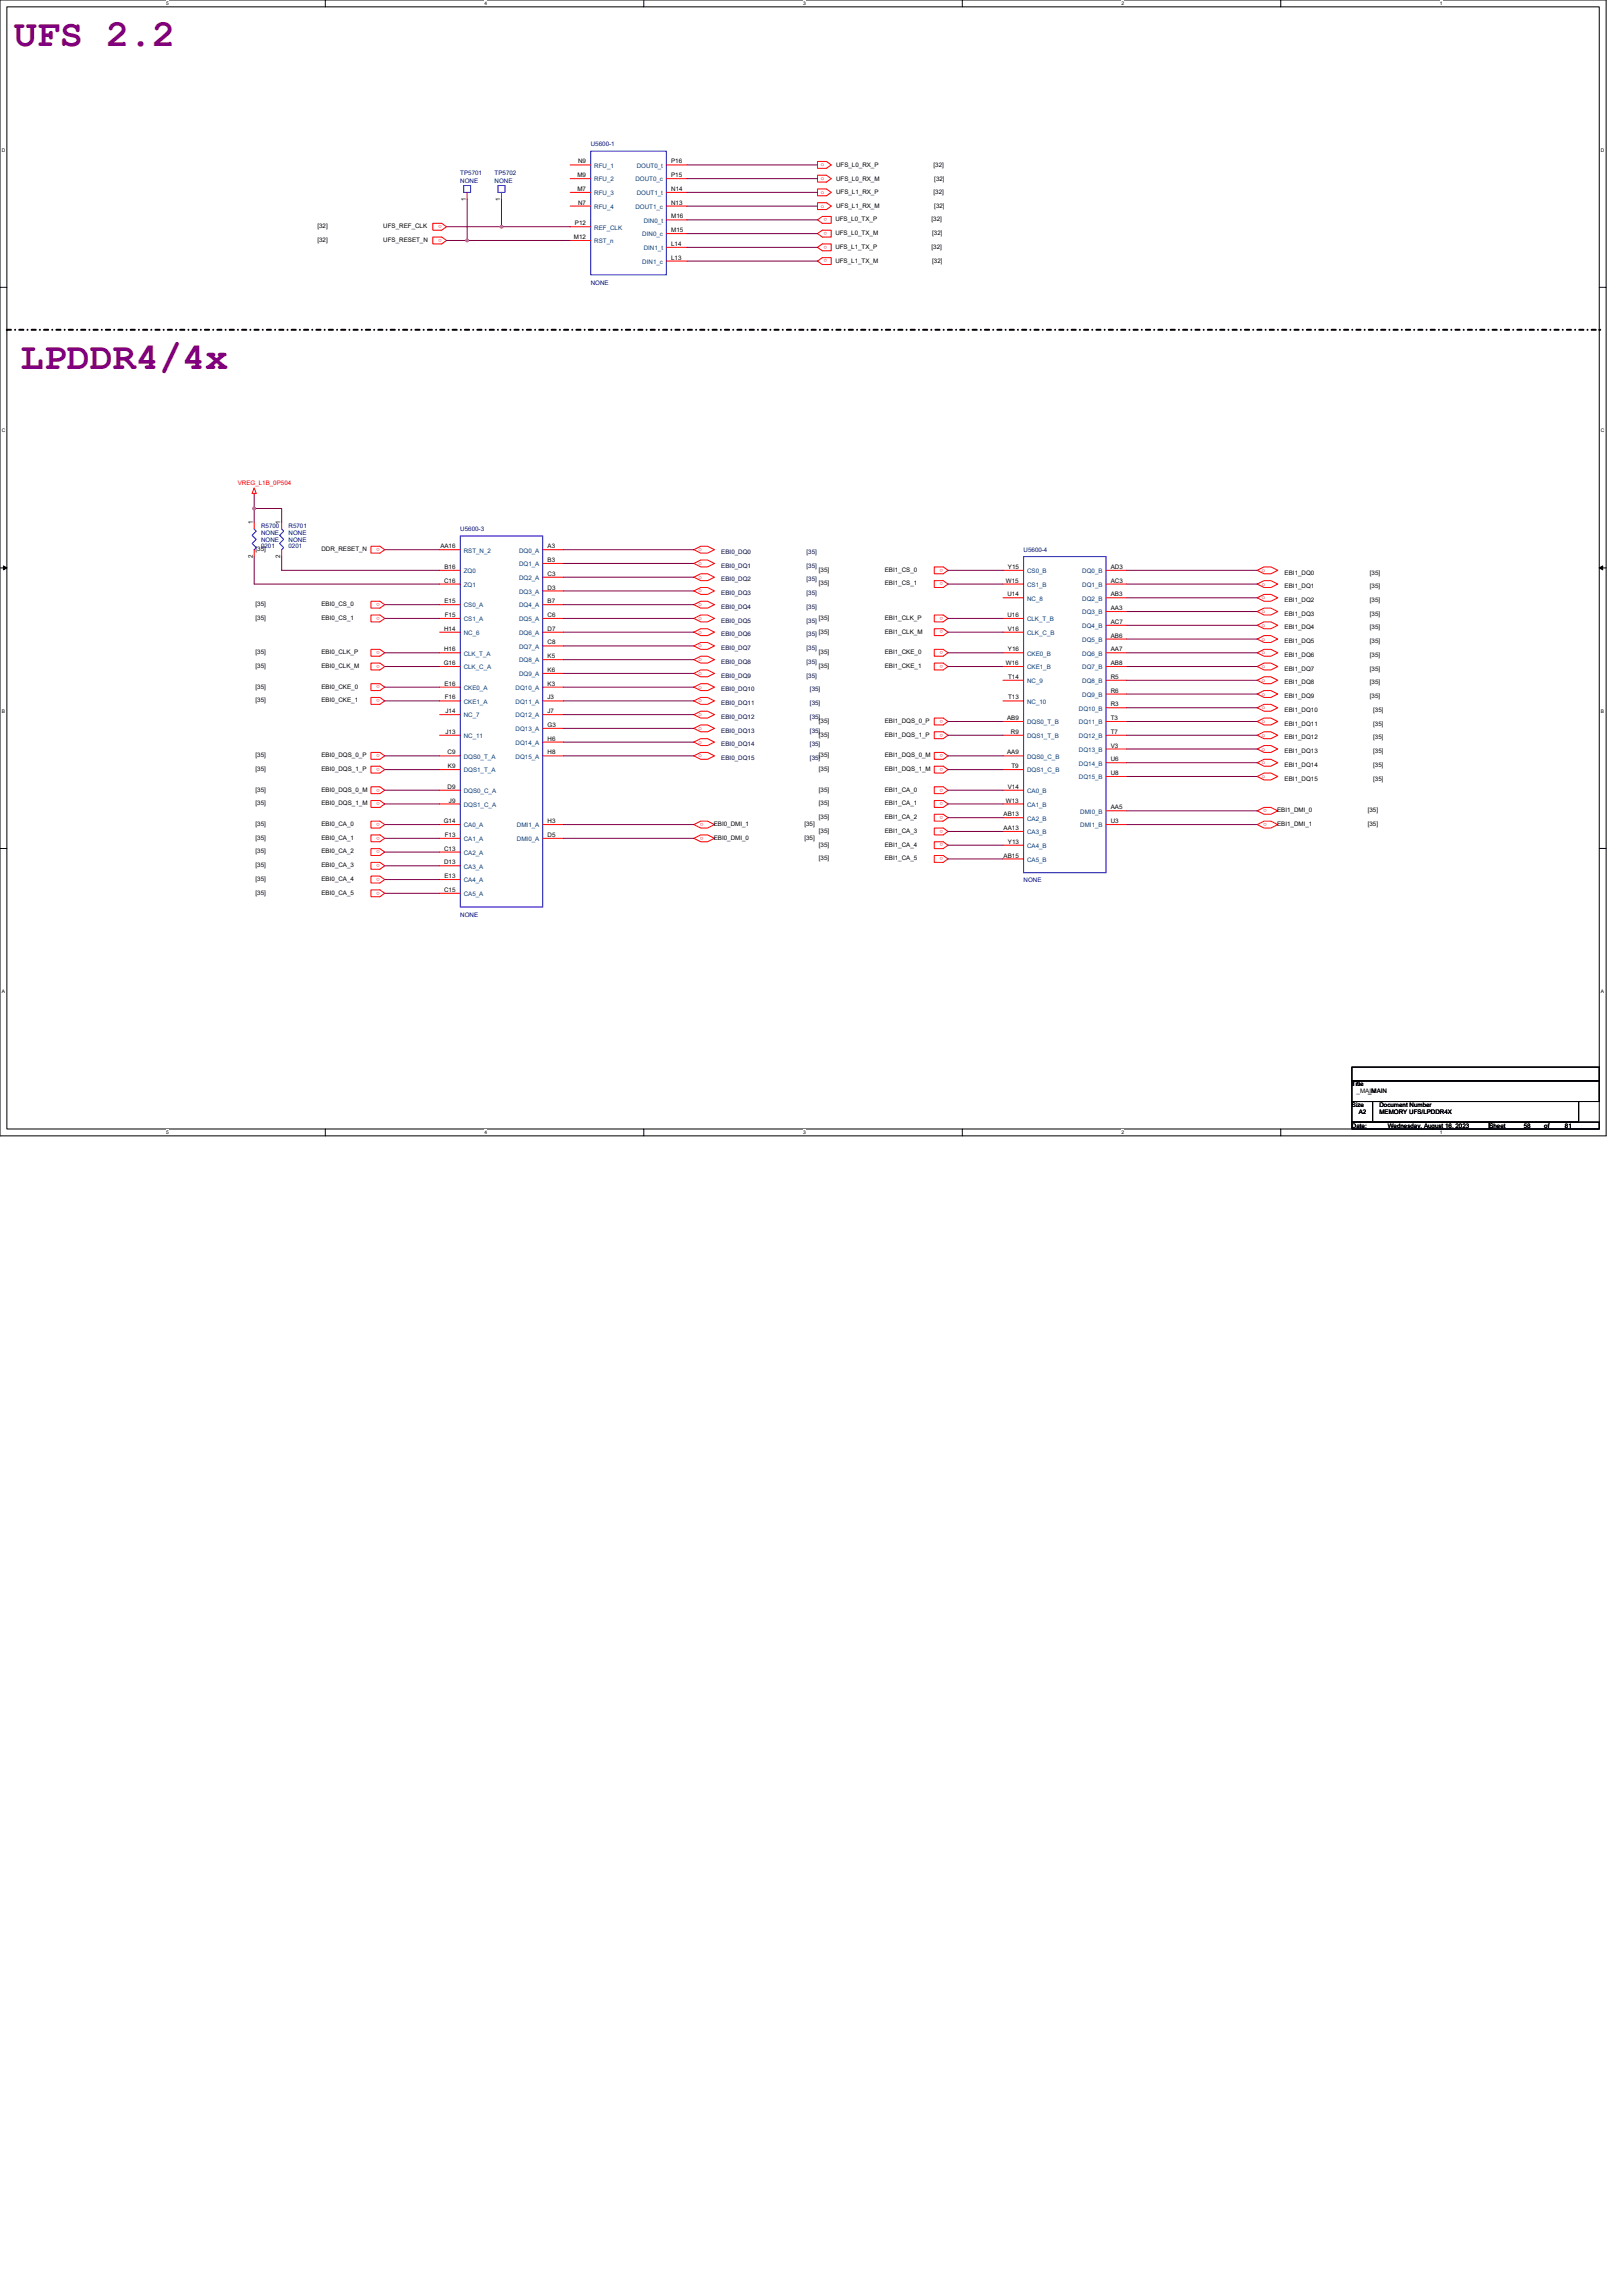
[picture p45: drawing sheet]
<svg xmlns="http://www.w3.org/2000/svg" width="210mm" height="297mm" viewBox="0 0 210 297" stroke-linecap="round" stroke-linejoin="round" font-family="sans-serif">
<defs><g id="words">
<g font-size="5" fill="#800080">
<text x="1.8" y="5.9">UFS 2.2</text>
<text x="2.7" y="47.7">LPDDR4/4x</text>
</g>
<g font-size=".8" fill="#000080">
<text x="59.6" y="22.6">TP5701</text>
<text x="59.6" y="23.7">NONE</text>
<text x="64" y="22.6">TP5702</text>
<text x="64" y="23.7">NONE</text>
<text x="76.5" y="18.9">U5600-1</text>
<text x="76.5" y="36.8">NONE</text>
<text x="33.8" y="68.3">R5700</text>
<text x="33.8" y="69.2">NONE</text>
<text x="33.8" y="70.1">NONE</text>
<text x="33.8" y="70.9">0201</text>
<text x="37.3" y="68.3">R5701</text>
<text x="37.3" y="69.2">NONE</text>
<text x="37.3" y="70.1">NONE</text>
<text x="37.3" y="70.9">0201</text>
<text x="59.6" y="68.7">U5600-3</text>
<text x="132.5" y="71.4">U5600-4</text>
<text x="59.6" y="118.6">NONE</text>
<text x="132.5" y="114.2">NONE</text>
</g>
<g font-size=".8">
<text x="74.7" y="22.9">M9</text>
<text x="74.8" y="21.1">N9</text>
<text x="86.9" y="22.9">P15</text>
<text x="86.9" y="21.1">P16</text>
<text x="108.2" y="21.6">UFS_L0_RX_P</text>
<text x="108.2" y="23.4">UFS_L0_RX_M</text>
<text x="120.8" y="21.6">[32]</text>
<text x="120.9" y="23.4">[32]</text>
<text x="41.1" y="29.5">[32]</text>
<text x="49.6" y="29.5">UFS_REF_CLK</text>
<text x="60.3" y="26" transform="rotate(-90 60.3 26)">1</text>
<text x="64.7" y="26" transform="rotate(-90 64.7 26)">1</text>
<text x="74.4" y="29.2">P12</text>
<text x="74.7" y="24.7">M7</text>
<text x="74.8" y="26.5">N7</text>
<text x="86.9" y="26.5">N13</text>
<text x="86.9" y="28.3">M16</text>
<text x="86.9" y="24.7">N14</text>
<text x="108.1" y="28.6">UFS_L0_TX_P</text>
<text x="108.2" y="25.2">UFS_L1_RX_P</text>
<text x="108.2" y="26.9">UFS_L1_RX_M</text>
<text x="120.5" y="28.6">[32]</text>
<text x="120.8" y="25.2">[32]</text>
<text x="120.9" y="26.9">[32]</text>
<text x="41.1" y="31.3">[32]</text>
<text x="49.6" y="31.3">UFS_RESET_N</text>
<text x="74.3" y="30.9">M12</text>
<text x="86.9" y="30">M15</text>
<text x="86.9" y="31.8">L14</text>
<text x="86.9" y="33.6">L13</text>
<text x="108.1" y="30.4">UFS_L0_TX_M</text>
<text x="108.1" y="32.2">UFS_L1_TX_P</text>
<text x="108.1" y="34">UFS_L1_TX_M</text>
<text x="120.5" y="32.2">[32]</text>
<text x="120.6" y="30.4">[32]</text>
<text x="120.6" y="34">[32]</text>
<text x="32.7" y="67.8" transform="rotate(-90 32.7 67.8)">1</text>
<text x="33.1" y="71.3">[35]</text>
<text x="36.3" y="67.8" transform="rotate(-90 36.3 67.8)">1</text>
<text x="41.6" y="71.3">DDR_RESET_N</text>
<text x="57" y="70.9">AA16</text>
<text x="70.9" y="70.9">A3</text>
<text x="32.7" y="72.2" transform="rotate(-90 32.7 72.2)">2</text>
<text x="36.3" y="72.2" transform="rotate(-90 36.3 72.2)">2</text>
<text x="57.5" y="75.4">C16</text>
<text x="57.5" y="73.6">B16</text>
<text x="70.9" y="72.7">B3</text>
<text x="70.9" y="74.5">C3</text>
<text x="70.9" y="76.3">D3</text>
<text x="106" y="74">[35]</text>
<text x="106" y="75.7">[35]</text>
<text x="114.5" y="74">EBI1_CS_0</text>
<text x="114.5" y="75.7">EBI1_CS_1</text>
<text x="130.2" y="75.4">W15</text>
<text x="130.4" y="77.2">U14</text>
<text x="130.4" y="73.6">Y15</text>
<text x="143.8" y="73.6">AD3</text>
<text x="143.8" y="75.4">AC3</text>
<text x="143.8" y="77.2">AB3</text>
<text x="166.2" y="74.3">EBI1_DQ0</text>
<text x="166.2" y="76.1">EBI1_DQ1</text>
<text x="166.2" y="77.9">EBI1_DQ2</text>
<text x="177.3" y="74.3">[35]</text>
<text x="177.3" y="76.1">[35]</text>
<text x="177.3" y="77.9">[35]</text>
<text x="33.1" y="78.4">[35]</text>
<text x="33.1" y="80.2">[35]</text>
<text x="41.6" y="78.4">EBI0_CS_0</text>
<text x="41.6" y="80.2">EBI0_CS_1</text>
<text x="57.5" y="81.6">H14</text>
<text x="57.5" y="78">E15</text>
<text x="57.6" y="79.8">F15</text>
<text x="70.9" y="78">B7</text>
<text x="70.9" y="79.8">C6</text>
<text x="70.9" y="81.6">D7</text>
<text x="70.9" y="83.4">C8</text>
<text x="106" y="80.2">[35]</text>
<text x="106" y="82">[35]</text>
<text x="114.5" y="80.2">EBI1_CLK_P</text>
<text x="114.5" y="82">EBI1_CLK_M</text>
<text x="130.4" y="79.8">U16</text>
<text x="130.4" y="81.6">V16</text>
<text x="143.8" y="78.9">AA3</text>
<text x="143.8" y="80.7">AC7</text>
<text x="143.8" y="82.5">AB6</text>
<text x="166.2" y="79.7">EBI1_DQ3</text>
<text x="166.2" y="81.4">EBI1_DQ4</text>
<text x="166.2" y="83.2">EBI1_DQ5</text>
<text x="177.3" y="79.7">[35]</text>
<text x="177.3" y="81.4">[35]</text>
<text x="177.3" y="83.2">[35]</text>
<text x="33.1" y="84.6">[35]</text>
<text x="33.1" y="86.4">[35]</text>
<text x="33.1" y="89.1">[35]</text>
<text x="41.6" y="84.6">EBI0_CLK_P</text>
<text x="41.6" y="86.4">EBI0_CLK_M</text>
<text x="41.6" y="89.1">EBI0_CKE_0</text>
<text x="57.4" y="86">G16</text>
<text x="57.5" y="84.3">H16</text>
<text x="57.5" y="88.7">E16</text>
<text x="70.9" y="85.2">K5</text>
<text x="70.9" y="86.9">K6</text>
<text x="70.9" y="88.7">K3</text>
<text x="106" y="84.6">[35]</text>
<text x="106" y="86.4">[35]</text>
<text x="114.5" y="84.6">EBI1_CKE_0</text>
<text x="114.5" y="86.4">EBI1_CKE_1</text>
<text x="130.2" y="86">W16</text>
<text x="130.4" y="84.3">Y16</text>
<text x="130.5" y="87.8">T14</text>
<text x="143.8" y="84.3">AA7</text>
<text x="143.8" y="86">AB8</text>
<text x="143.8" y="87.8">R5</text>
<text x="143.8" y="89.6">R6</text>
<text x="166.2" y="88.5">EBI1_DQ8</text>
<text x="166.2" y="85">EBI1_DQ6</text>
<text x="166.2" y="86.8">EBI1_DQ7</text>
<text x="177.3" y="88.5">[35]</text>
<text x="177.3" y="85">[35]</text>
<text x="177.3" y="86.8">[35]</text>
<text x="33.1" y="90.9">[35]</text>
<text x="41.6" y="90.9">EBI0_CKE_1</text>
<text x="57.6" y="90.5">F16</text>
<text x="57.7" y="92.3">J14</text>
<text x="57.7" y="94.9">J13</text>
<text x="70.9" y="90.5">J3</text>
<text x="70.9" y="92.3">J7</text>
<text x="70.9" y="94">G3</text>
<text x="70.9" y="95.8">H6</text>
<text x="106" y="93.5">[35]</text>
<text x="106" y="95.3">[35]</text>
<text x="114.5" y="93.5">EBI1_DQS_0_P</text>
<text x="114.5" y="95.3">EBI1_DQS_1_P</text>
<text x="130.3" y="93.2">AB9</text>
<text x="130.5" y="90.5">T13</text>
<text x="130.8" y="94.9">R9</text>
<text x="143.8" y="91.4">R3</text>
<text x="143.8" y="93.2">T3</text>
<text x="143.8" y="94.9">T7</text>
<text x="166.2" y="90.3">EBI1_DQ9</text>
<text x="166.2" y="92.1">EBI1_DQ10</text>
<text x="166.2" y="93.9">EBI1_DQ11</text>
<text x="166.2" y="95.7">EBI1_DQ12</text>
<text x="177.3" y="90.3">[35]</text>
<text x="177.7" y="92.1">[35]</text>
<text x="177.7" y="93.9">[35]</text>
<text x="177.7" y="95.7">[35]</text>
<text x="33.1" y="98">[35]</text>
<text x="33.1" y="99.8">[35]</text>
<text x="41.6" y="98">EBI0_DQS_0_P</text>
<text x="41.6" y="99.8">EBI0_DQS_1_P</text>
<text x="57.9" y="97.6">C9</text>
<text x="58" y="99.4">K9</text>
<text x="70.9" y="97.6">H8</text>
<text x="106" y="98">[35]</text>
<text x="106" y="99.8">[35]</text>
<text x="114.5" y="98">EBI1_DQS_0_M</text>
<text x="114.5" y="99.8">EBI1_DQS_1_M</text>
<text x="130.3" y="97.6">AA9</text>
<text x="130.9" y="99.4">T9</text>
<text x="143.8" y="96.7">V3</text>
<text x="143.8" y="98.5">U6</text>
<text x="143.8" y="100.3">U8</text>
<text x="166.2" y="97.4">EBI1_DQ13</text>
<text x="166.2" y="99.2">EBI1_DQ14</text>
<text x="166.2" y="101">EBI1_DQ15</text>
<text x="177.7" y="97.4">[35]</text>
<text x="177.7" y="99.2">[35]</text>
<text x="177.7" y="101">[35]</text>
<text x="33.1" y="102.4">[35]</text>
<text x="33.1" y="104.2">[35]</text>
<text x="33.1" y="106.9">[35]</text>
<text x="41.6" y="102.4">EBI0_DQS_0_M</text>
<text x="41.6" y="104.2">EBI0_DQS_1_M</text>
<text x="41.6" y="106.9">EBI0_CA_0</text>
<text x="57.4" y="106.5">G14</text>
<text x="57.9" y="102">D9</text>
<text x="58.1" y="103.8">J9</text>
<text x="70.9" y="106.5">H3</text>
<text x="92.4" y="106.9">EBI0_DMI_1</text>
<text x="104.1" y="106.9">[35]</text>
<text x="106" y="102.4">[35]</text>
<text x="106" y="104.2">[35]</text>
<text x="106" y="106">[35]</text>
<text x="106" y="107.8">[35]</text>
<text x="114.5" y="102.4">EBI1_CA_0</text>
<text x="114.5" y="104.2">EBI1_CA_1</text>
<text x="114.5" y="106">EBI1_CA_2</text>
<text x="114.5" y="107.8">EBI1_CA_3</text>
<text x="129.9" y="105.6">AB13</text>
<text x="129.9" y="107.4">AA13</text>
<text x="130.2" y="103.8">W13</text>
<text x="130.4" y="102">V14</text>
<text x="143.8" y="104.7">AA5</text>
<text x="143.8" y="106.5">U3</text>
<text x="165.3" y="105.1">EBI1_DMI_0</text>
<text x="165.3" y="106.9">EBI1_DMI_1</text>
<text x="177" y="105.1">[35]</text>
<text x="177" y="106.9">[35]</text>
<text x="33.1" y="108.6">[35]</text>
<text x="33.1" y="110.4">[35]</text>
<text x="33.1" y="112.2">[35]</text>
<text x="33.1" y="114">[35]</text>
<text x="41.6" y="108.6">EBI0_CA_1</text>
<text x="41.6" y="110.4">EBI0_CA_2</text>
<text x="41.6" y="112.2">EBI0_CA_3</text>
<text x="41.6" y="114">EBI0_CA_4</text>
<text x="57.5" y="110.1">C13</text>
<text x="57.5" y="111.8">D13</text>
<text x="57.5" y="113.6">E13</text>
<text x="57.6" y="108.3">F13</text>
<text x="70.9" y="108.3">D5</text>
<text x="92.4" y="108.6">EBI0_DMI_0</text>
<text x="104.1" y="108.6">[35]</text>
<text x="106" y="109.5">[35]</text>
<text x="106" y="111.3">[35]</text>
<text x="114.5" y="109.5">EBI1_CA_4</text>
<text x="114.5" y="111.3">EBI1_CA_5</text>
<text x="129.9" y="110.9">AB15</text>
<text x="130.4" y="109.2">Y13</text>
<text x="33.1" y="115.8">[35]</text>
<text x="41.6" y="115.8">EBI0_CA_5</text>
<text x="57.5" y="115.4">C15</text>
<text x="175" y="140.6">Title</text>
<text x="175" y="143.2">Size</text>
<text x="175.6" y="141.4">_MAIN</text>
<text x="177" y="141.4">_MAIN</text>
<text x="178.5" y="143.2">Document Number</text>
<text x="175" y="145.9">Date:</text>
<text x="175.8" y="144.1">A2</text>
<text x="178.5" y="144.1">MEMORY UFS/LPDDR4X</text>
<text x="179.6" y="145.9">Wednesday, August 16, 2023</text>
<text x="192.7" y="145.9">Sheet</text>
<text x="197.2" y="145.9">58</text>
<text x="199.8" y="145.9">of</text>
<text x="202.5" y="145.9">81</text>
</g>
<g font-size=".8" fill="#004080">
<text x="76.9" y="21.7">RFU_1</text>
<text x="76.9" y="23.5">RFU_2</text>
<text x="82.2" y="23.5">DOUT0_c</text>
<text x="82.4" y="21.7">DOUT0_t</text>
<text x="76.9" y="29.7">REF_CLK</text>
<text x="76.9" y="25.3">RFU_3</text>
<text x="76.9" y="27">RFU_4</text>
<text x="82.2" y="27">DOUT1_c</text>
<text x="82.4" y="25.3">DOUT1_t</text>
<text x="83.3" y="28.8">DIN0_t</text>
<text x="76.9" y="31.5">RST_n</text>
<text x="83.1" y="30.6">DIN0_c</text>
<text x="83.1" y="34.1">DIN1_c</text>
<text x="83.3" y="32.4">DIN1_t</text>
<text x="60" y="71.5">RST_N_2</text>
<text x="67.2" y="71.5">DQ0_A</text>
<text x="60" y="74.1">ZQ0</text>
<text x="60" y="75.9">ZQ1</text>
<text x="67.2" y="73.3">DQ1_A</text>
<text x="67.2" y="75">DQ2_A</text>
<text x="67.2" y="76.8">DQ3_A</text>
<text x="132.9" y="74.1">CS0_B</text>
<text x="132.9" y="75.9">CS1_B</text>
<text x="132.9" y="77.7">NC_8</text>
<text x="140.1" y="74.1">DQ0_B</text>
<text x="140.1" y="75.9">DQ1_B</text>
<text x="140.1" y="77.7">DQ2_B</text>
<text x="60" y="78.6">CS0_A</text>
<text x="60" y="80.4">CS1_A</text>
<text x="60" y="82.1">NC_6</text>
<text x="67.2" y="78.6">DQ4_A</text>
<text x="67.2" y="80.4">DQ5_A</text>
<text x="67.2" y="82.1">DQ6_A</text>
<text x="67.2" y="83.9">DQ7_A</text>
<text x="132.9" y="82.1">CLK_C_B</text>
<text x="132.9" y="80.4">CLK_T_B</text>
<text x="140.1" y="79.5">DQ3_B</text>
<text x="140.1" y="81.3">DQ4_B</text>
<text x="140.1" y="83">DQ5_B</text>
<text x="60" y="86.6">CLK_C_A</text>
<text x="60" y="84.8">CLK_T_A</text>
<text x="60" y="89.3">CKE0_A</text>
<text x="66.7" y="89.3">DQ10_A</text>
<text x="67.2" y="85.7">DQ8_A</text>
<text x="67.2" y="87.5">DQ9_A</text>
<text x="132.9" y="84.8">CKE0_B</text>
<text x="132.9" y="86.6">CKE1_B</text>
<text x="132.9" y="88.4">NC_9</text>
<text x="140.1" y="84.8">DQ6_B</text>
<text x="140.1" y="86.6">DQ7_B</text>
<text x="140.1" y="88.4">DQ8_B</text>
<text x="60" y="91">CKE1_A</text>
<text x="60" y="92.8">NC_7</text>
<text x="60" y="95.5">NC_11</text>
<text x="66.7" y="91">DQ11_A</text>
<text x="66.7" y="92.8">DQ12_A</text>
<text x="66.7" y="94.6">DQ13_A</text>
<text x="132.9" y="91">NC_10</text>
<text x="132.9" y="93.7">DQS0_T_B</text>
<text x="132.9" y="95.5">DQS1_T_B</text>
<text x="139.6" y="91.9">DQ10_B</text>
<text x="139.6" y="93.7">DQ11_B</text>
<text x="139.6" y="95.5">DQ12_B</text>
<text x="140.1" y="90.1">DQ9_B</text>
<text x="60" y="98.2">DQS0_T_A</text>
<text x="60" y="99.9">DQS1_T_A</text>
<text x="66.7" y="96.4">DQ14_A</text>
<text x="66.7" y="98.2">DQ15_A</text>
<text x="132.9" y="98.2">DQS0_C_B</text>
<text x="132.9" y="99.9">DQS1_C_B</text>
<text x="139.6" y="97.3">DQ13_B</text>
<text x="139.6" y="99">DQ14_B</text>
<text x="139.6" y="100.8">DQ15_B</text>
<text x="60" y="102.6">DQS0_C_A</text>
<text x="60" y="104.4">DQS1_C_A</text>
<text x="60" y="107">CA0_A</text>
<text x="66.9" y="107">DMI1_A</text>
<text x="132.9" y="102.6">CA0_B</text>
<text x="132.9" y="104.4">CA1_B</text>
<text x="132.9" y="106.2">CA2_B</text>
<text x="132.9" y="107.9">CA3_B</text>
<text x="139.8" y="105.3">DMI0_B</text>
<text x="139.8" y="107">DMI1_B</text>
<text x="60" y="108.8">CA1_A</text>
<text x="60" y="110.6">CA2_A</text>
<text x="60" y="112.4">CA3_A</text>
<text x="66.9" y="108.8">DMI0_A</text>
<text x="132.9" y="109.7">CA4_B</text>
<text x="132.9" y="111.5">CA5_B</text>
<text x="60" y="114.2">CA4_A</text>
<text x="60" y="115.9">CA5_A</text>
</g>
<g font-size=".8" fill="#f00">
<text x="106.2" y="21.5">o</text>
<text x="106.2" y="23.3">o</text>
<text x="57.2" y="29.1" transform="rotate(-180 57.2 29.1)">o</text>
<text x="106.2" y="25.1">o</text>
<text x="106.2" y="26.9">o</text>
<text x="107" y="28.2" transform="rotate(-180 107 28.2)">o</text>
<text x="57.2" y="30.9" transform="rotate(-180 57.2 30.9)">o</text>
<text x="107" y="30" transform="rotate(-180 107 30)">o</text>
<text x="107" y="31.8" transform="rotate(-180 107 31.8)">o</text>
<text x="107" y="33.6" transform="rotate(-180 107 33.6)">o</text>
<text x="30.8" y="62.8">VREG_L1B_0P504</text>
<text x="49.2" y="70.9" transform="rotate(-180 49.2 70.9)">o</text>
<text x="90.4" y="71.3">o</text>
<text x="90.4" y="73.1">o</text>
<text x="90.4" y="74.9">o</text>
<text x="90.4" y="76.6">o</text>
<text x="122.1" y="73.6" transform="rotate(-180 122.1 73.6)">o</text>
<text x="122.1" y="75.3" transform="rotate(-180 122.1 75.3)">o</text>
<text x="163.3" y="74">o</text>
<text x="163.3" y="75.8">o</text>
<text x="163.3" y="77.5">o</text>
<text x="49.2" y="78" transform="rotate(-180 49.2 78)">o</text>
<text x="49.2" y="79.8" transform="rotate(-180 49.2 79.8)">o</text>
<text x="90.4" y="78.4">o</text>
<text x="90.4" y="80.2">o</text>
<text x="90.4" y="82">o</text>
<text x="90.4" y="83.8">o</text>
<text x="122.1" y="79.8" transform="rotate(-180 122.1 79.8)">o</text>
<text x="122.1" y="81.6" transform="rotate(-180 122.1 81.6)">o</text>
<text x="163.3" y="79.3">o</text>
<text x="163.3" y="81.1">o</text>
<text x="163.3" y="82.9">o</text>
<text x="49.2" y="88.7" transform="rotate(-180 49.2 88.7)">o</text>
<text x="49.2" y="84.2" transform="rotate(-180 49.2 84.2)">o</text>
<text x="49.2" y="86" transform="rotate(-180 49.2 86)">o</text>
<text x="90.4" y="85.5">o</text>
<text x="90.4" y="87.3">o</text>
<text x="90.4" y="89.1">o</text>
<text x="122.1" y="84.2" transform="rotate(-180 122.1 84.2)">o</text>
<text x="122.1" y="86" transform="rotate(-180 122.1 86)">o</text>
<text x="163.3" y="88.2">o</text>
<text x="163.3" y="90">o</text>
<text x="163.3" y="84.7">o</text>
<text x="163.3" y="86.4">o</text>
<text x="49.2" y="90.5" transform="rotate(-180 49.2 90.5)">o</text>
<text x="90.4" y="90.9">o</text>
<text x="90.4" y="92.7">o</text>
<text x="90.4" y="94.4">o</text>
<text x="122.1" y="93.1" transform="rotate(-180 122.1 93.1)">o</text>
<text x="122.1" y="94.9" transform="rotate(-180 122.1 94.9)">o</text>
<text x="163.3" y="91.8">o</text>
<text x="163.3" y="93.5">o</text>
<text x="163.3" y="95.3">o</text>
<text x="49.2" y="97.6" transform="rotate(-180 49.2 97.6)">o</text>
<text x="49.2" y="99.3" transform="rotate(-180 49.2 99.3)">o</text>
<text x="90.4" y="96.2">o</text>
<text x="90.4" y="98">o</text>
<text x="122.1" y="97.6" transform="rotate(-180 122.1 97.6)">o</text>
<text x="122.1" y="99.3" transform="rotate(-180 122.1 99.3)">o</text>
<text x="163.3" y="97.1">o</text>
<text x="163.3" y="98.9">o</text>
<text x="163.3" y="100.7">o</text>
<text x="49.2" y="102" transform="rotate(-180 49.2 102)">o</text>
<text x="49.2" y="103.8" transform="rotate(-180 49.2 103.8)">o</text>
<text x="49.2" y="106.5" transform="rotate(-180 49.2 106.5)">o</text>
<text x="91" y="106.5" transform="rotate(-180 91 106.5)">o</text>
<text x="122.1" y="102" transform="rotate(-180 122.1 102)">o</text>
<text x="122.1" y="103.8" transform="rotate(-180 122.1 103.8)">o</text>
<text x="122.1" y="105.6" transform="rotate(-180 122.1 105.6)">o</text>
<text x="122.1" y="107.3" transform="rotate(-180 122.1 107.3)">o</text>
<text x="163.9" y="104.7" transform="rotate(-180 163.9 104.7)">o</text>
<text x="163.9" y="106.5" transform="rotate(-180 163.9 106.5)">o</text>
<text x="49.2" y="108.2" transform="rotate(-180 49.2 108.2)">o</text>
<text x="49.2" y="110" transform="rotate(-180 49.2 110)">o</text>
<text x="49.2" y="111.8" transform="rotate(-180 49.2 111.8)">o</text>
<text x="49.2" y="113.6" transform="rotate(-180 49.2 113.6)">o</text>
<text x="91" y="108.2" transform="rotate(-180 91 108.2)">o</text>
<text x="122.1" y="109.1" transform="rotate(-180 122.1 109.1)">o</text>
<text x="122.1" y="110.9" transform="rotate(-180 122.1 110.9)">o</text>
<text x="49.2" y="115.3" transform="rotate(-180 49.2 115.3)">o</text>
</g>
<g font-size=".8" fill="#000040">
<text x="93.3" y="71.7">EBI0_DQ0</text>
<text x="104.4" y="71.7">[35]</text>
<text x="93.3" y="73.4">EBI0_DQ1</text>
<text x="93.3" y="75.2">EBI0_DQ2</text>
<text x="93.3" y="77">EBI0_DQ3</text>
<text x="104.4" y="73.4">[35]</text>
<text x="104.4" y="75.2">[35]</text>
<text x="104.4" y="77">[35]</text>
<text x="93.3" y="78.8">EBI0_DQ4</text>
<text x="93.3" y="80.5">EBI0_DQ5</text>
<text x="93.3" y="82.3">EBI0_DQ6</text>
<text x="104.4" y="78.8">[35]</text>
<text x="104.4" y="80.5">[35]</text>
<text x="104.4" y="82.3">[35]</text>
<text x="93.3" y="85.9">EBI0_DQ8</text>
<text x="93.3" y="87.7">EBI0_DQ9</text>
<text x="93.3" y="89.4">EBI0_DQ10</text>
<text x="93.3" y="84.1">EBI0_DQ7</text>
<text x="104.4" y="85.9">[35]</text>
<text x="104.4" y="87.7">[35]</text>
<text x="104.4" y="84.1">[35]</text>
<text x="104.8" y="89.4">[35]</text>
<text x="93.3" y="91.2">EBI0_DQ11</text>
<text x="93.3" y="93">EBI0_DQ12</text>
<text x="93.3" y="94.8">EBI0_DQ13</text>
<text x="104.8" y="91.2">[35]</text>
<text x="104.8" y="93">[35]</text>
<text x="104.8" y="94.8">[35]</text>
<text x="93.3" y="96.6">EBI0_DQ14</text>
<text x="93.3" y="98.3">EBI0_DQ15</text>
<text x="104.8" y="96.6">[35]</text>
<text x="104.8" y="98.3">[35]</text>
</g>
<g font-size=".6">
<text x="21.5" y=".7">5</text>
<text x="62.7" y=".7">4</text>
<text x="103.9" y=".7">3</text>
<text x="145.1" y=".7">2</text>
<text x="186.3" y=".7">1</text>
<text x=".2" y="19.6">D</text>
<text x="207.2" y="19.6">D</text>
<text x=".2" y="55.9">C</text>
<text x="207.2" y="55.9">C</text>
<text x=".2" y="92.2">B</text>
<text x="207.2" y="92.2">B</text>
<text x=".2" y="128.5">A</text>
<text x="207.2" y="128.5">A</text>
<text x="21.5" y="146.7">5</text>
<text x="62.7" y="146.7">4</text>
<text x="103.9" y="146.7">3</text>
<text x="145.1" y="146.7">2</text>
<text x="186.3" y="146.7">1</text>
</g>
</g></defs>
<path d="M207.8 0h-207.8v147h207.8v-147M.9 .9h206.1v145.2h-206.1z" fill="none" stroke="#000" stroke-width=".13"/>
<g fill="#fff">
<path d="M21.5 .1h.4v.7h-.4z"/>
<path d="M21.5 146.2h.4v.7h-.4z"/>
</g>
<path d="M42.1 0v.9M42.1 146.1v.9" fill="none" stroke="#000" stroke-width=".13"/>
<g fill="#fff">
<path d="M62.7 .1h.4v.7h-.4z"/>
<path d="M62.7 146.2h.4v.7h-.4z"/>
</g>
<path d="M83.3 0v.9M83.3 146.1v.9" fill="none" stroke="#000" stroke-width=".13"/>
<g fill="#fff">
<path d="M103.9 .1h.4v.7h-.4z"/>
<path d="M103.9 146.2h.4v.7h-.4z"/>
</g>
<path d="M124.5 0v.9M124.5 146.1v.9" fill="none" stroke="#000" stroke-width=".13"/>
<g fill="#fff">
<path d="M145.1 .1h.4v.7h-.4z"/>
<path d="M145.1 146.2h.4v.7h-.4z"/>
</g>
<path d="M165.7 0v.9M165.7 146.1v.9" fill="none" stroke="#000" stroke-width=".13"/>
<g fill="#fff">
<path d="M186.3 .1h.4v.7h-.4z"/>
<path d="M186.3 146.2h.4v.7h-.4z"/>
<path d="M.2 19h.5v.7h-.5z"/>
<path d="M207.2 19h.4v.7h-.4z"/>
<path d="M.2 55.3h.5v.7h-.5z"/>
<path d="M207.2 55.3h.4v.7h-.4z"/>
</g>
<path d="M0 37.2h.9M207 37.2h.8" fill="none" stroke="#000" stroke-width=".13"/>
<g fill="#fff">
<path d="M.2 91.6h.4v.7h-.4z"/>
<path d="M207.2 91.6h.4v.7h-.4z"/>
</g>
<path d="M0 73.5h.9M.4 73.2l.5 .3-.5 .2zM207 73.5l.4-.3v.5zM207 73.5h.8" fill="none" stroke="#000" stroke-width=".13"/>
<path d="M.4 73.2l.5 .3-.5 .2zM207 73.5l.4-.3v.5z" fill="#000"/>
<g fill="#fff">
<path d="M.2 127.9h.4v.7h-.4z"/>
<path d="M207.2 127.9h.4v.7h-.4z"/>
</g>
<path d="M0 109.8h.9M207 109.8h.8M175 138.1h32v1.7h-32zM175 139.8h32v2.7h-32zM175 142.5h2.6v2.7h-2.6zM175 145.2h17.7v.9h-17.7zM177.6 142.5h26.7v2.7h-26.7zM192.7 145.2h14.3v.9h-14.3z" fill="none" stroke="#000" stroke-width=".13"/>
<path d="M.9 42.7h206.1M207 42.7h.1" fill="none" stroke="#000" stroke-width=".27" stroke-dasharray=".5 .5 0 .5"/>
<g fill="none" stroke="#f00" stroke-width=".13">
<path d="M56 28.9h1.2l.6 .4-.6 .5h-1.2zM56 30.7h1.2l.6 .4-.6 .5h-1.2zM60.5 24.9v.9M64.9 24.9v.9M73.8 21.3h2.7M73.8 29.3h2.7M73.8 23.1h2.7M73.8 31.1h2.7M73.8 24.9h2.7M73.8 26.7h2.7M86.2 21.3h2.7M86.2 30.2h2.7"/>
<path d="M86.2 26.7h2.7M86.2 23.1h2.7M86.2 28.4h2.7M86.2 24.9h2.7M86.2 32h2.7M86.2 33.8h2.7M105.8 28.4l.6-.4h1.2v.9h-1.2zM105.8 30.2l.6-.4h1.2v.9h-1.2zM105.8 32l.6-.4h1.2v.8h-1.2zM105.8 33.8l.6-.5h1.2v.9h-1.2zM105.8 20.9h1.1l.7 .4-.7 .5h-1.1zM105.8 22.7h1.1l.7 .4-.7 .5h-1.1z"/>
<path d="M105.8 24.4h1.1l.7 .5-.7 .4h-1.1zM105.8 26.2h1.1l.7 .5-.7 .4h-1.1zM32.9 63.8v.2M32.9 67.6v.9M32.9 71.1v.9M32.9 63.1l.3 .7h-.6zM36.4 67.6v.9M36.4 71.1v.9M48 70.7h1.2l.6 .4-.6 .5h-1.2zM48 77.8h1.2l.6 .4-.6 .5h-1.2zM48 79.6h1.2l.6 .4-.6 .5h-1.2zM56.9 71.1h2.7"/>
<path d="M56.9 73.8h2.7M56.9 75.6h2.7M56.9 78.2h2.7M70.2 71.1h2.7M70.2 72.9h2.7M70.2 74.7h2.7M70.2 76.5h2.7M70.2 78.2h2.7M89.8 71.1l.9-.4h.9l.9 .4-.9 .5h-.9zM89.8 72.9l.9-.4h.9l.9 .4-.9 .4h-.9zM89.8 74.7l.9-.5h.9l.9 .5-.9 .4h-.9zM89.8 76.5l.9-.5h.9l.9 .5-.9 .4h-.9z"/>
<path d="M89.8 78.2l.9-.4h.9l.9 .4-.9 .5h-.9zM120.9 73.3h1.2l.6 .5-.6 .4h-1.2zM120.9 75.1h1.2l.6 .5-.6 .4h-1.2zM120.9 79.6h1.2l.6 .4-.6 .5h-1.2zM129.8 73.8h2.7M129.8 75.6h2.7M129.8 77.3h2.7M143.1 73.8h2.7M143.1 75.6h2.7M143.1 77.3h2.7M143.1 79.1h2.7M162.7 73.8l.9-.5h.9l.9 .5-.9 .4h-.9z"/>
<path d="M162.7 75.6l.9-.5h.9l.9 .5-.9 .4h-.9zM162.7 77.3l.9-.4h.9l.9 .4-.9 .5h-.9zM162.7 79.1l.9-.4h.9l.9 .4-.9 .5h-.9zM48 84h1.2l.6 .5-.6 .4h-1.2zM48 85.8h1.2l.6 .4-.6 .5h-1.2zM48 88.5h1.2l.6 .4-.6 .4h-1.2zM48 90.2h1.2l.6 .5-.6 .4h-1.2zM48 97.3h1.2l.6 .5-.6 .4h-1.2zM48 99.1h1.2l.6 .5-.6 .4h-1.2zM56.9 80h2.7M56.9 81.8h2.7M56.9 86.2h2.7"/>
<path d="M56.9 84.5h2.7M56.9 88.9h2.7M56.9 90.7h2.7M56.9 92.5h2.7M56.9 95.1h2.7M56.9 97.8h2.7M56.9 99.6h2.7M70.2 80h2.7M70.2 81.8h2.7M70.2 83.6h2.7M70.2 85.3h2.7M70.2 87.1h2.7"/>
<path d="M70.2 88.9h2.7M70.2 90.7h2.7M70.2 92.5h2.7M70.2 94.2h2.7M70.2 96h2.7M70.2 97.8h2.7M89.8 85.3l.9-.4h.9l.9 .4-.9 .5h-.9zM89.8 87.1l.9-.4h.9l.9 .4-.9 .5h-.9zM89.8 88.9l.9-.4h.9l.9 .4-.9 .4h-.9zM89.8 90.7l.9-.5h.9l.9 .5-.9 .4h-.9zM89.8 92.5l.9-.5h.9l.9 .5-.9 .4h-.9zM89.8 94.2l.9-.4h.9l.9 .4-.9 .5h-.9z"/>
<path d="M89.8 96l.9-.4h.9l.9 .4-.9 .5h-.9zM89.8 97.8l.9-.5h.9l.9 .5-.9 .4h-.9zM89.8 80l.9-.4h.9l.9 .4-.9 .5h-.9zM89.8 81.8l.9-.5h.9l.9 .5-.9 .4h-.9zM89.8 83.6l.9-.5h.9l.9 .5-.9 .4h-.9zM120.9 81.3h1.2l.6 .5-.6 .4h-1.2zM120.9 84h1.2l.6 .5-.6 .4h-1.2zM120.9 85.8h1.2l.6 .4-.6 .5h-1.2zM120.9 92.9h1.2l.6 .4-.6 .5h-1.2zM120.9 94.7h1.2l.6 .4-.6 .5h-1.2zM120.9 97.3h1.2l.6 .5-.6 .4h-1.2zM120.9 99.1h1.2l.6 .5-.6 .4h-1.2z"/>
<path d="M129.8 90.7h2.7M129.8 81.8h2.7M129.8 80h2.7M129.8 84.5h2.7M129.8 86.2h2.7M129.8 88h2.7M129.8 97.8h2.7M129.8 93.3h2.7M129.8 99.6h2.7M129.8 95.1h2.7M143.1 80.9h2.7M143.1 82.7h2.7"/>
<path d="M143.1 84.5h2.7M143.1 86.2h2.7M143.1 88h2.7M143.1 89.8h2.7M143.1 91.6h2.7M143.1 93.3h2.7M143.1 95.1h2.7M143.1 96.9h2.7M143.1 98.7h2.7M162.7 88l.9-.4h.9l.9 .4-.9 .5h-.9zM162.7 89.8l.9-.5h.9l.9 .5-.9 .4h-.9zM162.7 91.6l.9-.5h.9l.9 .5-.9 .4h-.9z"/>
<path d="M162.7 93.3l.9-.4h.9l.9 .4-.9 .5h-.9zM162.7 95.1l.9-.4h.9l.9 .4-.9 .5h-.9zM162.7 96.9l.9-.4h.9l.9 .4-.9 .4h-.9zM162.7 98.7l.9-.5h.9l.9 .5-.9 .4h-.9zM162.7 80.9l.9-.4h.9l.9 .4-.9 .4h-.9zM162.7 82.7l.9-.5h.9l.9 .5-.9 .4h-.9zM162.7 84.5l.9-.5h.9l.9 .5-.9 .4h-.9zM162.7 86.2l.9-.4h.9l.9 .4-.9 .5h-.9zM48 101.8h1.2l.6 .4-.6 .5h-1.2zM48 103.6h1.2l.6 .4-.6 .5h-1.2zM48 106.2h1.2l.6 .5-.6 .4h-1.2zM48 108h1.2l.6 .5-.6 .4h-1.2z"/>
<path d="M48 109.8h1.2l.6 .4-.6 .5h-1.2zM48 113.3h1.2l.6 .5-.6 .4h-1.2zM48 115.1h1.2l.6 .5-.6 .4h-1.2zM49.2 111.6l.6 .4-.6 .5h-1.2v-.9h1.2M56.9 102.2h2.7M56.9 104h2.7M56.9 106.7h2.7M56.9 108.5h2.7M56.9 110.2h2.7M56.9 112h2.7M56.9 113.8h2.7M56.9 115.6h2.7"/>
<path d="M70.2 108.5h2.7M70.2 106.7h2.7M89.8 106.7l.9-.5h.9l.9 .5-.9 .4h-.9zM89.8 108.5l.9-.5h.9l.9 .5-.9 .4h-.9zM120.9 101.8h1.2l.6 .4-.6 .5h-1.2zM120.9 103.6h1.2l.6 .4-.6 .5h-1.2zM120.9 105.3h1.2l.6 .5-.6 .4h-1.2zM120.9 107.1h1.2l.6 .5-.6 .4h-1.2zM120.9 108.9h1.2l.6 .4-.6 .5h-1.2zM120.9 110.7h1.2l.6 .4-.6 .5h-1.2zM129.8 102.2h2.7M129.8 104h2.7"/>
<path d="M129.8 105.8h2.7M129.8 107.6h2.7M129.8 109.3h2.7M129.8 111.1h2.7M143.1 100.5h2.7M143.1 104.9h2.7M143.1 106.7h2.7M162.7 100.5l.9-.5h.9l.9 .5-.9 .4h-.9zM162.7 104.9l.9-.4h.9l.9 .4-.9 .4h-.9zM162.7 106.7l.9-.5h.9l.9 .5-.9 .4h-.9z"/>
</g>
<path d="M76.5 19.6h9.7v16h-9.7zM60 24h.9v.9h-.9zM64.5 24h.8v.9h-.8zM32.9 68.5l.3 .2-.6 .6 .6 .5-.6 .5 .6 .6-.3 .2M36.4 68.5l.3 .2-.5 .6 .5 .5-.5 .5 .5 .6-.3 .2M59.6 69.3h10.6v48h-10.6zM132.5 72h10.6v40.9h-10.6z" fill="none" stroke="#00f" stroke-width=".13"/>
<g fill="none" stroke="#800040" stroke-width=".13">
<path d="M57.8 29.3h7.1M32.9 72v3.6h24M32.9 64v1.8M36.4 72v1.8h20.5M49.8 71.1h7.1M72.9 71.1h16.9M72.9 72.9h16.9M72.9 74.7h16.9M72.9 76.5h16.9M72.9 78.2h16.9M145.8 73.8h16.9M145.8 75.6h16.9"/>
<path d="M145.8 77.3h16.9M145.8 79.1h16.9M72.9 85.3h16.9M72.9 87.1h16.9M72.9 88.9h16.9M72.9 90.7h16.9M72.9 92.5h16.9M72.9 94.2h16.9M72.9 96h16.9M72.9 97.8h16.9M72.9 80h16.9M72.9 81.8h16.9"/>
<path d="M72.9 83.6h16.9M145.8 88h16.9M145.8 89.8h16.9M145.8 91.6h16.9M145.8 93.3h16.9M145.8 95.1h16.9M145.8 96.9h16.9M145.8 98.7h16.9M145.8 80.9h16.9M145.8 82.7h16.9M145.8 84.5h16.9M145.8 86.2h16.9"/>
<path d="M145.8 100.5h16.9"/>
</g>
<circle cx="32.9" cy="65.8" r=".17" fill="#f0f"/>
<circle cx="32.9" cy="65.8" r=".17" fill="none" stroke="#f0f" stroke-width=".13"/>
<g fill="none" stroke="#800040" stroke-width=".13">
<path d="M57.8 31.1h2.7M64.9 25.8v3.5M88.9 24.9h16.9M88.9 26.7h16.9M88.9 32h16.9M88.9 33.8h16.9M88.9 28.4h16.9M88.9 23.1h16.9M88.9 21.3h16.9M88.9 30.2h16.9M32.9 67.6v-1.8h3.5v1.8M49.8 78.2h7.1"/>
<path d="M122.7 73.8h7.1M122.7 75.6h7.1M49.8 80h7.1M49.8 84.5h7.1M49.8 86.2h7.1M49.8 88.9h7.1M49.8 90.7h7.1M49.8 97.8h7.1M49.8 99.6h7.1M122.7 80h7.1M122.7 81.8h7.1M122.7 84.5h7.1"/>
<path d="M122.7 86.2h7.1M122.7 93.3h7.1M122.7 95.1h7.1M122.7 97.8h7.1M122.7 99.6h7.1M49.8 102.2h7.1M49.8 104h7.1M49.8 106.7h7.1M49.8 108.5h7.1M49.8 110.2h7.1M49.8 112h7.1M49.8 113.8h7.1"/>
<path d="M49.8 115.6h7.1M72.9 106.7h16.9M72.9 108.5h16.9M122.7 102.2h7.1M122.7 104h7.1M122.7 105.8h7.1M122.7 107.6h7.1M122.7 109.3h7.1M122.7 111.1h7.1M145.8 104.9h16.9M145.8 106.7h16.9"/>
</g>
<circle cx="64.9" cy="29.3" r=".17" fill="#f0f"/>
<circle cx="64.9" cy="29.3" r=".17" fill="none" stroke="#f0f" stroke-width=".13"/>
<path d="M60.5 25.8v5.3" fill="none" stroke="#800040" stroke-width=".13"/>
<circle cx="60.5" cy="31.1" r=".17" fill="#f0f"/>
<circle cx="60.5" cy="31.1" r=".17" fill="none" stroke="#f0f" stroke-width=".13"/>
<path d="M60.5 31.1h13.3M64.9 29.3h8.9" fill="none" stroke="#800040" stroke-width=".13"/>
<circle cx="32.9" cy="65.8" r=".17" fill="#f0f"/>
<circle cx="32.9" cy="65.8" r=".17" fill="none" stroke="#f0f" stroke-width=".13"/>
<circle cx="64.9" cy="29.3" r=".17" fill="#f0f"/>
<circle cx="64.9" cy="29.3" r=".17" fill="none" stroke="#f0f" stroke-width=".13"/>
<circle cx="60.5" cy="31.1" r=".17" fill="#f0f"/>
<circle cx="60.5" cy="31.1" r=".17" fill="none" stroke="#f0f" stroke-width=".13"/>
<use href="#words"/>
</svg>
